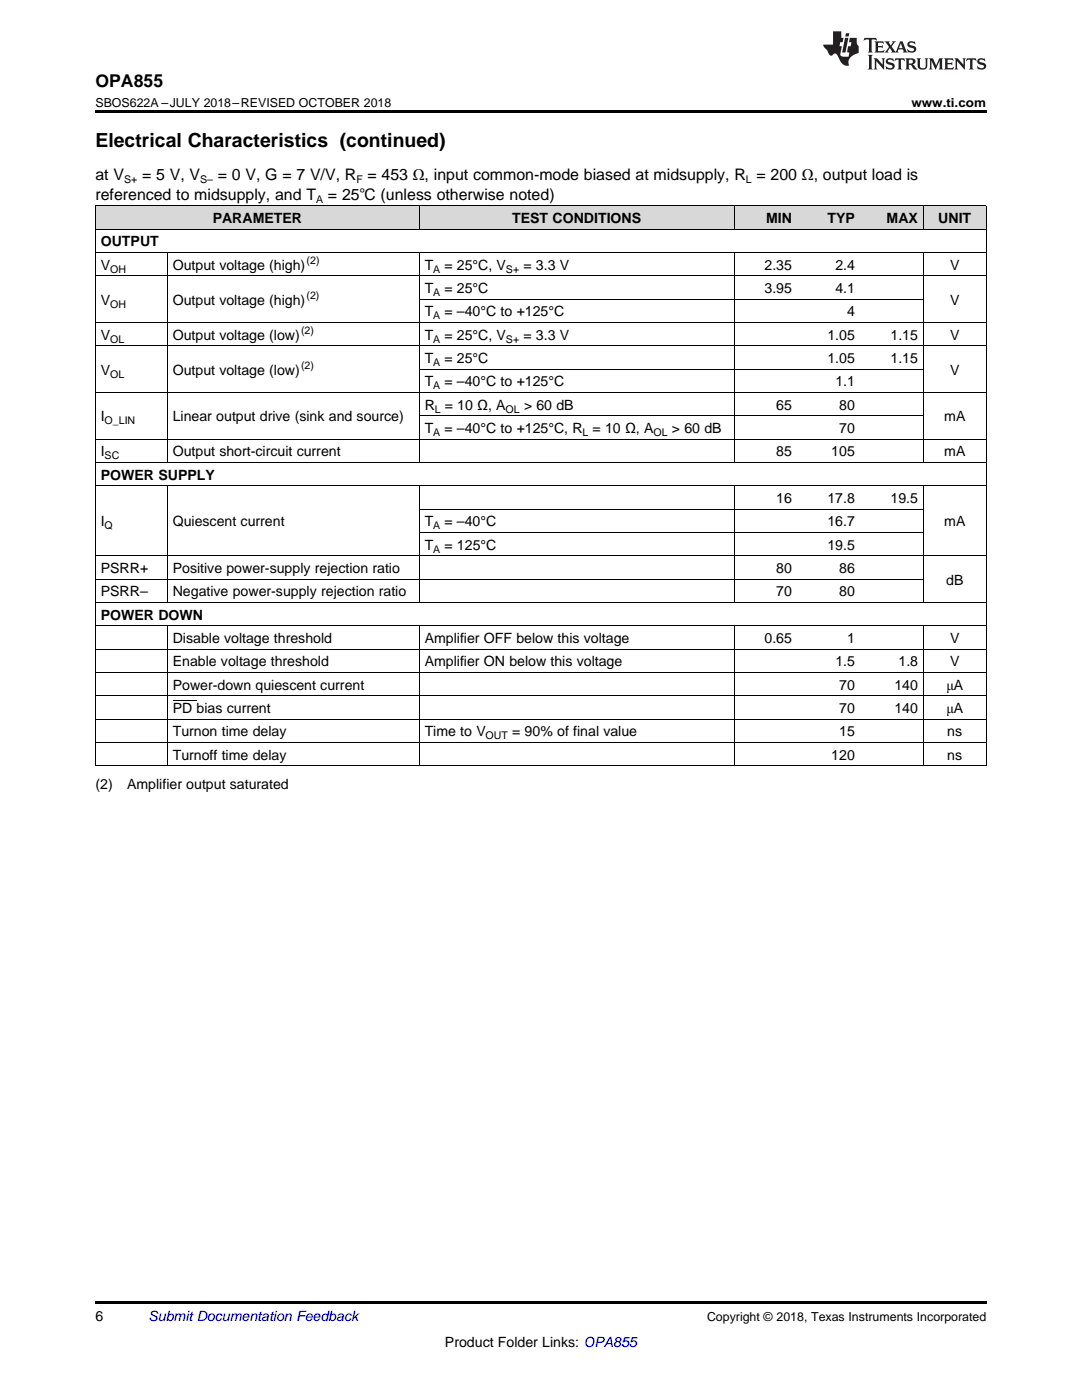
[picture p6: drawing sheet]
<svg xmlns="http://www.w3.org/2000/svg" width="216mm" height="279mm" viewBox="0 0 216 279" stroke-linecap="round" stroke-linejoin="round" font-family="sans-serif">
<defs><g id="words">
<text font-size="3.9" x="19" y="29.3">Electrical Characteristics (continued)</text>
<text font-size="3.5" x="19" y="17.3">OPA855</text>
<g font-size="3.2">
<text x="19" y="36">at V</text>
<text x="28.4" y="36">= 5 V, V</text>
<text x="43.5" y="36">= 0 V, G = 7 V/V, R</text>
<text x="73.3" y="36">= 453 Ω, input common-mode biased at midsupply, R = 200 Ω, output load is</text>
<text x="19" y="39.9">referenced to midsupply, and T</text>
<text x="65.4" y="39.9">= 25℃ (unless otherwise noted)</text>
</g>
<g font-size="2.8">
<text x="42.4" y="44.5">PARAMETER</text>
<text x="102.2" y="44.5">TEST CONDITIONS</text>
<text x="152.9" y="44.5">MIN</text>
<text x="165.1" y="44.5">TYP</text>
<text x="176.9" y="44.5">MAX</text>
<text x="187.2" y="44.5">UNIT</text>
<text x="20.1" y="49.2">OUTPUT</text>
<text x="20.1" y="53.8">V</text>
<text x="34.5" y="53.8">Output voltage (high)</text>
<text x="84.7" y="53.8">T</text>
<text x="88.7" y="53.8">= 25°C, V</text>
<text x="104.5" y="53.8">= 3.3 V</text>
<text x="152.5" y="53.8">2.35</text>
<text x="166.7" y="53.8">2.4</text>
<text x="189.6" y="53.8">V</text>
<text x="84.7" y="58.5">T</text>
<text x="88.7" y="58.5">= 25°C</text>
<text x="152.5" y="58.5">3.95</text>
<text x="166.7" y="58.5">4.1</text>
<text x="20.1" y="60.8">V</text>
<text x="34.5" y="60.8">Output voltage (high)</text>
<text x="84.7" y="63.1">T</text>
<text x="88.7" y="63.1">= –40°C to +125°C</text>
<text x="169" y="63.1">4</text>
<text x="189.6" y="60.8">V</text>
<text x="20.1" y="67.8">V</text>
<text x="34.5" y="67.8">Output voltage (low)</text>
<text x="84.7" y="67.8">T</text>
<text x="88.7" y="67.8">= 25°C, V</text>
<text x="104.5" y="67.8">= 3.3 V</text>
<text x="165.1" y="67.8">1.05</text>
<text x="177.7" y="67.8">1.15</text>
<text x="189.6" y="67.8">V</text>
<text x="20.1" y="74.8">V</text>
<text x="34.5" y="74.8">Output voltage (low)</text>
<text x="84.7" y="72.5">T</text>
<text x="84.7" y="77.1">T</text>
<text x="88.7" y="72.5">= 25°C</text>
<text x="88.7" y="77.1">= –40°C to +125°C</text>
<text x="165.1" y="72.5">1.05</text>
<text x="166.7" y="77.1">1.1</text>
<text x="177.7" y="72.5">1.15</text>
<text x="189.6" y="74.8">V</text>
<text x="84.7" y="81.8">R</text>
<text x="88.8" y="81.8">= 10 Ω, A</text>
<text x="104.6" y="81.8">&gt; 60 dB</text>
<text x="154.9" y="81.8">65</text>
<text x="167.5" y="81.8">80</text>
<text x="20.1" y="84.1">I</text>
<text x="34.5" y="84.1">Linear output drive (sink and source)</text>
<text x="84.7" y="86.4">T</text>
<text x="88.7" y="86.4">= –40°C to +125°C, R</text>
<text x="118.3" y="86.4">= 10 Ω, A</text>
<text x="134.1" y="86.4">&gt; 60 dB</text>
<text x="167.5" y="86.4">70</text>
<text x="188.4" y="84.1">mA</text>
<text x="20.1" y="91.1">I</text>
<text x="20.1" y="95.7">POWER SUPPLY</text>
<text x="34.5" y="91.1">Output short-circuit current</text>
<text x="154.9" y="91.1">85</text>
<text x="165.9" y="91.1">105</text>
<text x="188.4" y="91.1">mA</text>
<text x="154.9" y="100.4">16</text>
<text x="165.1" y="100.4">17.8</text>
<text x="177.7" y="100.4">19.5</text>
<text x="20.1" y="105.1">I</text>
<text x="34.5" y="105.1">Quiescent current</text>
<text x="84.7" y="105.1">T</text>
<text x="88.7" y="105.1">= –40°C</text>
<text x="165.1" y="105.1">16.7</text>
<text x="188.4" y="105.1">mA</text>
<text x="84.7" y="109.7">T</text>
<text x="88.7" y="109.7">= 125°C</text>
<text x="165.1" y="109.7">19.5</text>
<text x="20.1" y="114.4">PSRR+</text>
<text x="20.1" y="119">PSRR–</text>
<text x="34.5" y="114.4">Positive power-supply rejection ratio</text>
<text x="34.5" y="119">Negative power-supply rejection ratio</text>
<text x="154.9" y="114.4">80</text>
<text x="154.9" y="119">70</text>
<text x="167.5" y="114.4">86</text>
<text x="167.5" y="119">80</text>
<text x="188.8" y="116.7">dB</text>
<text x="20.1" y="123.7">POWER DOWN</text>
<text x="34.5" y="128.3">Disable voltage threshold</text>
<text x="84.7" y="128.3">Amplifier OFF below this voltage</text>
<text x="152.5" y="128.3">0.65</text>
<text x="169" y="128.3">1</text>
<text x="189.6" y="128.3">V</text>
<text x="34.5" y="133">Enable voltage threshold</text>
<text x="34.5" y="137.7">Power-down quiescent current</text>
<text x="84.7" y="133">Amplifier ON below this voltage</text>
<text x="166.7" y="133">1.5</text>
<text x="167.5" y="137.7">70</text>
<text x="178.5" y="137.7">140</text>
<text x="179.3" y="133">1.8</text>
<text x="188.8" y="137.7">μA</text>
<text x="189.6" y="133">V</text>
<text x="34.5" y="142.3">PD bias current</text>
<text x="167.5" y="142.3">70</text>
<text x="178.5" y="142.3">140</text>
<text x="188.8" y="142.3">μA</text>
<text x="34.5" y="147">Turnon time delay</text>
<text x="84.7" y="147">Time to V</text>
<text x="102.2" y="147">= 90% of final value</text>
<text x="167.5" y="147">15</text>
<text x="189" y="147">ns</text>
<text x="34.5" y="151.6">Turnoff time delay</text>
<text x="165.9" y="151.6">120</text>
<text x="189" y="151.6">ns</text>
<text x="19" y="157.5">(2)</text>
<text x="25.4" y="157.5">Amplifier output saturated</text>
<text x="19" y="263.6">6</text>
<text x="88.8" y="268.9">Product Folder Links: OPA855</text>
</g>
<text font-size="2.8" fill="#0000c8" x="29.6" y="263.6">Submit Documentation Feedback</text>
<g font-size="2.5">
<text x="19" y="21.4">SBOS622A –JULY 2018–REVISED OCTOBER 2018</text>
<text x="181.9" y="21.4">www.ti.com</text>
<text x="141.1" y="263.6">Copyright © 2018, Texas Instruments Incorporated</text>
</g>
<g font-size="2.1">
<text x="24.8" y="36.6">S+</text>
<text x="39.9" y="36.6">S–</text>
<text x="63.1" y="40.5">A</text>
<text x="71.1" y="36.6">F</text>
<text x="148.8" y="36.6">L</text>
<text x="61.2" y="52.7">(2)</text>
<text x="22" y="54.4">OH</text>
<text x="61.2" y="59.7">(2)</text>
<text x="86.4" y="54.4">A</text>
<text x="86.4" y="59.1">A</text>
<text x="101" y="54.4">S+</text>
<text x="22" y="61.4">OH</text>
<text x="86.4" y="63.7">A</text>
<text x="22" y="68.4">OL</text>
<text x="60.1" y="66.7">(2)</text>
<text x="86.4" y="68.4">A</text>
<text x="101" y="68.4">S+</text>
<text x="22" y="75.4">OL</text>
<text x="60.1" y="73.7">(2)</text>
<text x="86.4" y="73">A</text>
<text x="86.4" y="77.7">A</text>
<text x="86.7" y="82.3">L</text>
<text x="100.9" y="82.3">OL</text>
<text x="20.9" y="84.7">O_LIN</text>
<text x="86.4" y="87">A</text>
<text x="116.2" y="87">L</text>
<text x="130.4" y="87">OL</text>
<text x="20.9" y="91.7">SC</text>
<text x="20.9" y="105.6">Q</text>
<text x="86.4" y="105.6">A</text>
<text x="86.4" y="110.3">A</text>
<text x="96.9" y="147.5">OUT</text>
</g>
</g></defs>
<g fill="#d8d8d8">
<path d="M19 41.1h14.4v4.7h-14.4z"/>
<path d="M33.4 41.1h50.3v4.7h-50.3z"/>
<path d="M83.7 41.1h62.8v4.7h-62.8z"/>
<path d="M146.5 41.1h12.6v4.7h-12.6z"/>
<path d="M159.1 41.1h12.6v4.7h-12.6z"/>
<path d="M171.7 41.1h12.6v4.7h-12.6z"/>
<path d="M184.3 41.1h12.5v4.7h-12.5z"/>
</g>
<path d="M19 22h177.8v.5h-177.8zM19 259.7h177.8v.5h-177.8z" fill="#000"/>
<g fill="none" stroke="#000" stroke-width=".2">
<path d="M19 55.1h177.8M19 50.4h177.8M19 45.7h177.8M19 41.1h177.8M19.1 41.1v111.8M33.4 50.4v42M83.6 41.1v4.7M83.6 50.4v42M83.7 59.7h100.6M146.5 41.1v4.7M146.5 50.4v42M184.2 41.1v4.7"/>
<path d="M184.2 50.4v42M196.8 41.1v111.8M19 78.3h177.8M19 69h177.8M19 64.4h177.8M83.7 73.7h100.6M19 97h177.8M19 92.3h177.8M19 87.6h177.8M33.4 97v23.3M83.6 97v23.3M83.7 83h100.6"/>
<path d="M146.5 97v23.3M184.2 97v23.3M19 115.6h165.3M19 110.9h177.8M83.7 106.3h100.6M83.7 101.6h100.6M19 138.9h177.8M19 134.2h177.8M19 129.6h177.8M19 124.9h177.8M19 120.2h177.8M33.4 125v27.9"/>
<path d="M83.6 125v27.9M146.5 125v27.9M184.2 125v27.9M19 152.8h177.8M19 148.2h177.8M19 143.5h177.8"/>
</g>
<g fill="#231f20">
<path d="M172.5 7.6l-.1 .5 .4-.2h.6v.1v2.1l-.2 .4h.9l-.2-.4v-2.1l.1-.1h.5l.5 .2-.2-.5zM174.5 8.3l.2 .3v1.5l-.2 .4h1.8l.2-.6a1.04 1.04 0 0 1-1.3 .2v-.7h.6l.3 .2v-.6l-.3 .2h-.6v-.6l.8-.1 .4 .3-.2-.5zM176.5 8.3l.9 1.1-.9 1.1h.8l-.2-.2 .4-.7 .5 .7-.2 .2h1.5l-.2-.2 .2-.4h.9l.1 .4-.2 .2h1l-.3-.3-.7-1.9h-.5l-.9 2-.8-1 .9-1h-.8l.1 .3-.4 .5-.3-.6 .1-.2zM179.7 8.6l.4 1h-.7zM181.3 8.4a.63 .63 0 0 0-.2 .7 .63 .63 0 0 0 .6 .4l.6 .2 .1 .2a.75 .75 0 0 1-.7 .4 .75 .75 0 0 1-.6-.5l.1 .7 .1-.1a1.11 1.11 0 0 0 1.5-.6 1.13 1.13 0 0 0-1.2-.8l-.1-.4a1.04 1.04 0 0 1 1.2 .2l-.2-.5-.2 .1-.4-.2zM173.2 10.9l.2 .4v2.2l-.2 .4h1l-.3-.4v-2.2l.3-.4zM174.3 11.6l.3 .4v1.5l-.3 .4h.8l-.2-.4v-1.3l1.5 1.7v-1.9l.2-.4h-.7l.2 .4v.9l-1.1-1.3zM177 11.8a.62 .62 0 0 0-.2 .7 .62 .62 0 0 0 .6 .4l.6 .1 .1 .3a.76 .76 0 0 1-.7 .3 .76 .76 0 0 1-.7-.4l.2 .7 .1-.1a1.11 1.11 0 0 0 1.5-.6 1.13 1.13 0 0 0-1.2-.8l-.1-.4a1.04 1.04 0 0 1 1.2 .2l-.2-.6-.2 .1-.5-.1zM178.7 11.6l-.2 .6a.61 .61 0 0 1 .8-.3v1.6l-.2 .4h.9l-.2-.4v-1.6a.63 .63 0 0 1 .7 .3l-.1-.6zM180.6 11.6l.3 .4v1.5l-.3 .4h1l-.2-.2-.1-.8 .6 .2a.76 .76 0 0 0 1.2 .7l-1-1a.58 .58 0 0 0 .6-.5 .58 .58 0 0 0-.5-.6zM181.4 11.9h.1a.45 .45 0 0 1 .5 .1 .45 .45 0 0 1 .1 .5l-.8 .2zM182.9 11.6l.2 .2a2.17 2.17 0 0 0 .3 1.9 .99 .99 0 0 0 1.6-.6v-1.1l.2-.4h-.7l.2 .2a1.92 1.92 0 0 1-.2 1.8 .6 .6 0 0 1-.9-.5v-1.1l.2-.4zM185.4 11.6l.2 .4v1.5l-.2 .4h.7l-.2-.4v-1.4l.8 1.8 .8-1.8v1.4l-.2 .4h.9l-.2-.4v-1.5l.2-.4h-.8l-.6 1.5-.6-1.5zM188.4 11.6l.2 .4v1.5l-.2 .4h1.8l.1-.6a1.04 1.04 0 0 1-1.2 .1v-.6h.5l.4 .2v-.6l-.4 .2h-.5v-.7h.8l.3 .3-.1-.6zM190.5 11.6l.2 .4v1.5l-.2 .4h.7l-.2-.4v-1.3l1.5 1.7v-1.9l.2-.4h-.7l.2 .4v.9l-1.1-1.3zM192.9 11.6l-.1 .6a.61 .61 0 0 1 .7-.3l.1 1.6-.3 .4h1l-.3-.4 .1-1.6a.63 .63 0 0 1 .7 .3l-.1-.6zM195.2 11.8a.62 .62 0 0 0-.2 .7 .62 .62 0 0 0 .6 .4l.6 .1 .1 .3a.76 .76 0 0 1-.7 .3 .76 .76 0 0 1-.6-.4l.1 .7 .1-.1a1.11 1.11 0 0 0 1.6-.6 1.13 1.13 0 0 0-1.3-.8l-.1-.4a1.04 1.04 0 0 1 1.2 .2l-.1-.6-.2 .1-.5-.1z"/>
<path d="M166.2 6.3v2.6h-1.9v.4l.8 .9a.91 .91 0 0 0 1 .8 .56 .56 0 0 1 .5-.3 .56 .56 0 0 1 .5 .3l.4 .8a1.53 1.53 0 0 0 1.9 1.2 1.54 1.54 0 0 1 1-2.1l.9-.3v-1.4a1.52 1.52 0 0 1-.4-1.6h-1.3l-.2 .8h.5l-.2 .8h-.5l-.1 1v.2l.4 .1-.2 .8a1.93 1.93 0 0 1-1.6-.3l.3-1.8h-.5l.2-.8h.4l.2-.8h-.4v-1.3zM168.6 7.6l-.6 2.9h.7l.6-2.9zM168.8 6.6l-.1 .7h.6l.2-.7z"/>
</g>
<path d="M34.5 139.8h4.7" fill="none" stroke="#000" stroke-width=".2"/>
<use href="#words"/>
</svg>
